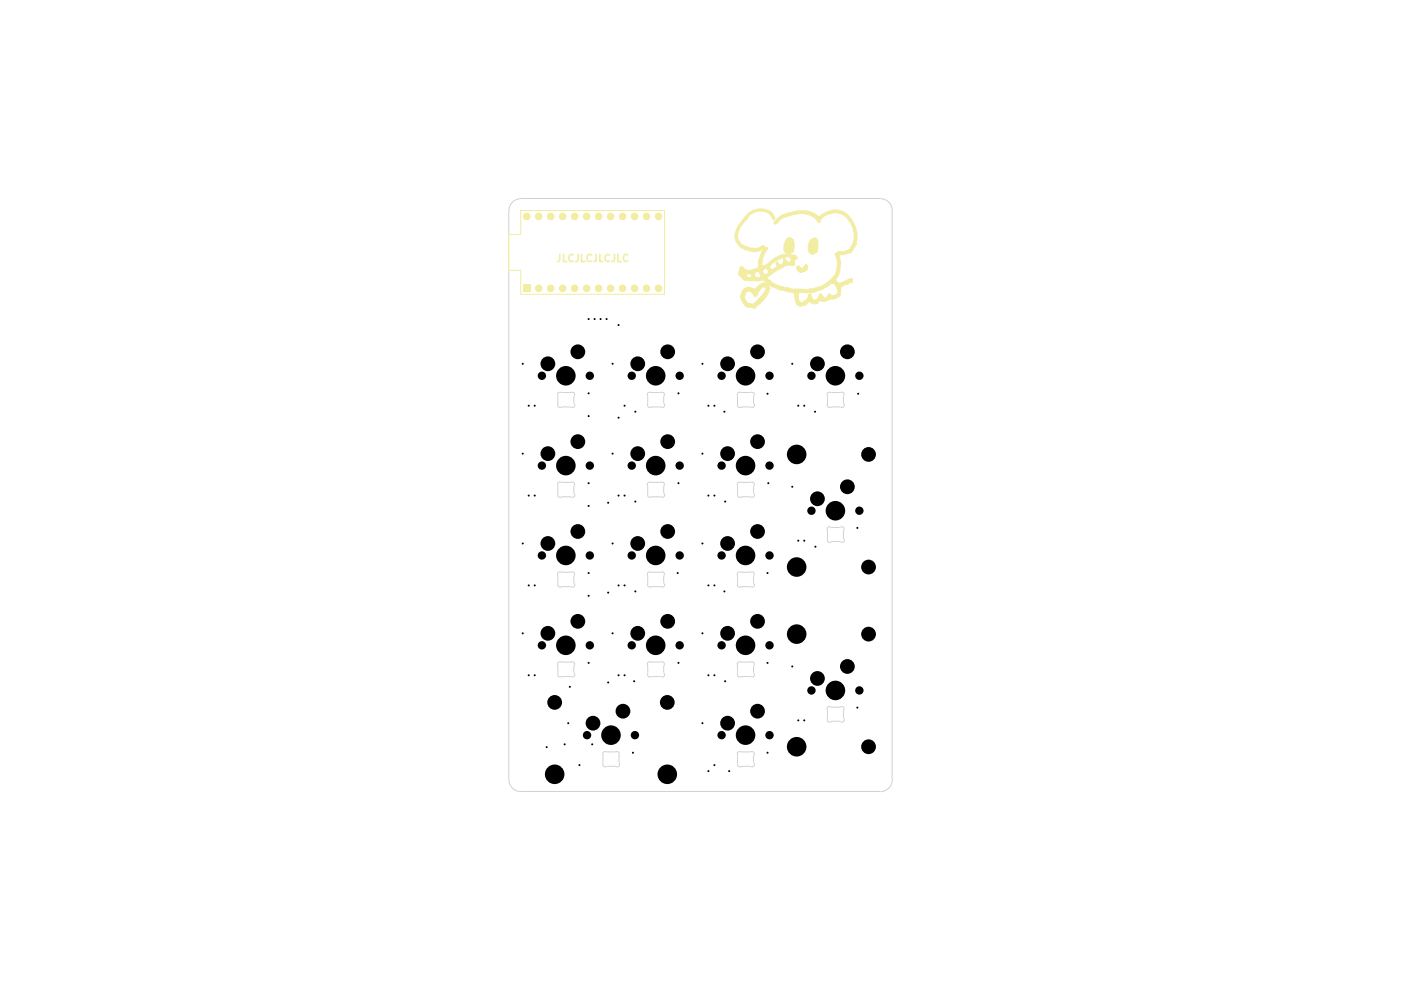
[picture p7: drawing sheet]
<svg xmlns="http://www.w3.org/2000/svg" width="297mm" height="210mm" viewBox="0 0 297 210" stroke-linecap="round" stroke-linejoin="round" font-family="sans-serif">
<g fill="none" stroke="#d0d2cd" stroke-width=".21">
<path d="M107.9 44.6v120.7M110.4 42.1h76.2M110.4 42.1a2.54 2.54 0 0 0-2.5 2.6M186.6 42.1a2.54 2.54 0 0 1 2.6 2.6M189.1 44.6v120.7M118.2 83.9v1.7M118.3 85.7a.5 .5 0 0 0 .1 .6 .5 .5 0 0 0 .6 0M119 83.2a.5 .5 0 0 0-.6 .1 .5 .5 0 0 0-.1 .6M119 83.2h2.1M119.2 86.3l1.9 .1M119.3 86.3l-.3 .1M121.1 83.2a.5 .5 0 0 1 .6 .1 .5 .5 0 0 1 .1 .6"/>
<path d="M121.7 84.1v1.3M121.7 85.5l.1 .2M121.8 83.9l-.1 .2M121.8 85.7a.5 .5 0 0 1-.1 .6 .5 .5 0 0 1-.6 0M137.3 85.7a.5 .5 0 0 0 .2 .6 .5 .5 0 0 0 .5 0M138 83.2a.56 .56 0 0 0-.7 .2 .56 .56 0 0 0 0 .7v1.5M138 83.2h2.1M138.3 86.3l-.2 .1M140.1 83.2a.5 .5 0 0 1 .6 .1 .5 .5 0 0 1 .1 .6M140.7 84.1v1.3M140.8 85.5v.2M140.8 83.9v.2"/>
<path d="M140.9 85.7a.61 .61 0 0 1-.3 .7 .61 .61 0 0 1-.7-.1h-1.6M156.3 83.9v1.7M156.4 85.7a.5 .5 0 0 0 .1 .6 .5 .5 0 0 0 .6 0M157.1 83.2a.5 .5 0 0 0-.6 .1 .5 .5 0 0 0-.1 .6M157.1 83.2h2.1M157.3 86.3l1.9 .1M157.4 86.3l-.3 .1M159.2 83.2a.5 .5 0 0 1 .6 .1 .5 .5 0 0 1 .1 .6M159.8 84.1v1.3M159.8 85.5l.1 .2M159.9 83.9l-.1 .2M159.9 85.7a.5 .5 0 0 1-.1 .6 .5 .5 0 0 1-.6 0"/>
<path d="M175.4 85.7a.5 .5 0 0 0 .2 .6 .5 .5 0 0 0 .5 0M176.1 83.2a.56 .56 0 0 0-.7 .2 .56 .56 0 0 0 0 .7v1.5M176.1 83.2h2.1M176.4 86.3l1.8 .1M176.4 86.3l-.2 .1M178.2 83.2a.5 .5 0 0 1 .6 .1 .5 .5 0 0 1 .1 .6M178.8 84.1v1.3M178.9 85.5v.2M178.9 83.9v.2M179 85.7a.5 .5 0 0 1-.1 .6 .5 .5 0 0 1-.6 0M118.2 102.9v1.8M118.3 104.7a.5 .5 0 0 0 .1 .6 .5 .5 0 0 0 .6 .1"/>
<path d="M119 102.3a.5 .5 0 0 0-.6 0 .5 .5 0 0 0-.1 .6M119 102.2l.2 .1M119.2 105.3l1.9 .1M119.2 102.3h1.6M119.3 105.4h-.3M121.1 102.2l-.3 .1M121.1 102.3a.56 .56 0 0 1 .7 .2 .56 .56 0 0 1-.1 .7M121.7 103.1v1.4M121.7 104.5l.1 .2M121.8 104.7a.5 .5 0 0 1-.1 .6 .5 .5 0 0 1-.6 .1M137.3 102.9v1.8M137.3 104.7a.5 .5 0 0 0 .2 .6 .5 .5 0 0 0 .5 .1"/>
<path d="M138 102.3a.5 .5 0 0 0-.6 0 .5 .5 0 0 0-.1 .6M138 102.2l.3 .1M138.3 105.3l1.8 .1M138.3 102.3h1.6M138.3 105.4h-.2M140.1 102.2l-.2 .1M140.1 102.3a.56 .56 0 0 1 .7 .2 .56 .56 0 0 1 0 .7M140.7 103.1v1.4M140.8 104.5v.2M140.9 104.7a.5 .5 0 0 1-.1 .6 .5 .5 0 0 1-.6 .1M156.3 102.9v1.8M156.4 104.7a.5 .5 0 0 0 .1 .6 .5 .5 0 0 0 .6 .1"/>
<path d="M157.1 102.3a.5 .5 0 0 0-.6 0 .5 .5 0 0 0-.1 .6M157.1 102.2l.2 .1M157.3 105.3l1.9 .1M157.3 102.3h1.6M157.4 105.4h-.3M159.2 102.2l-.3 .1M159.2 102.3a.56 .56 0 0 1 .7 .2 .56 .56 0 0 1-.1 .7M159.8 103.1v1.4M159.8 104.5l.1 .2M159.9 104.7a.5 .5 0 0 1-.1 .6 .5 .5 0 0 1-.6 .1M175.4 112.4v1.9M175.4 114.3a.5 .5 0 0 0 .2 .6 .5 .5 0 0 0 .5 0"/>
<path d="M176.1 111.8a.5 .5 0 0 0-.6 0 .5 .5 0 0 0-.1 .6M176.1 111.8h2.1M176.4 114.8l1.8 .1M176.4 114.9h-.2M178.2 111.8a.5 .5 0 0 1 .6 0 .5 .5 0 0 1 .1 .6M178.8 112.6v1.4M178.9 114.1v.2M178.9 112.4v.2M179 114.3a.5 .5 0 0 1-.1 .6 .5 .5 0 0 1-.6 0M118.2 122v1.7M118.3 123.8a.5 .5 0 0 0 .1 .6 .5 .5 0 0 0 .6 0M119 121.3a.5 .5 0 0 0-.6 .1 .5 .5 0 0 0-.1 .6"/>
<path d="M119 121.3h2.1M119.2 124.4h1.6M119.3 124.4l-.3 .1M120.8 124.4l.3 .1M121.1 121.3a.5 .5 0 0 1 .6 .1 .5 .5 0 0 1 .1 .6M121.7 122.2v1.3M121.7 123.6l.1 .2M121.8 122l-.1 .2M121.8 123.8a.5 .5 0 0 1-.1 .6 .5 .5 0 0 1-.6 0M137.3 123.8a.5 .5 0 0 0 .2 .6 .5 .5 0 0 0 .5 0M138 121.3a.57 .57 0 0 0-.7 .2 .57 .57 0 0 0 0 .7v1.5M138 121.3h2.1"/>
<path d="M138.3 124.4h1.6M138.3 124.4l-.2 .1M139.9 124.4l.2 .1M140.1 121.3a.5 .5 0 0 1 .6 .1 .5 .5 0 0 1 .1 .6M140.7 122.2v1.3M140.8 123.6v.2M140.8 122v.2M140.9 123.8a.5 .5 0 0 1-.1 .6 .5 .5 0 0 1-.6 0M156.3 122v1.7M156.4 123.8a.5 .5 0 0 0 .1 .6 .5 .5 0 0 0 .6 0M157.1 121.3a.5 .5 0 0 0-.6 .1 .5 .5 0 0 0-.1 .6M157.1 121.3h2.1"/>
<path d="M157.3 124.4h1.6M157.4 124.4l-.3 .1M158.9 124.4l.3 .1M159.2 121.3a.5 .5 0 0 1 .6 .1 .5 .5 0 0 1 .1 .6M159.8 122.2v1.3M159.8 123.6l.1 .2M159.9 122l-.1 .2M159.9 123.8a.5 .5 0 0 1-.1 .6 .5 .5 0 0 1-.6 0M118.2 141v1.8M118.3 142.8a.5 .5 0 0 0 .1 .6 .5 .5 0 0 0 .6 .1M119 140.4a.5 .5 0 0 0-.6 0 .5 .5 0 0 0-.1 .6M119 140.3h2.1"/>
<path d="M119.2 143.4l1.9 .1M119.3 143.5h-.3M121.1 140.4a.5 .5 0 0 1 .6 0 .5 .5 0 0 1 .1 .6M121.7 141.2v1.4M121.7 142.6l.1 .2M121.8 141l-.1 .3M121.8 142.8a.5 .5 0 0 1-.1 .6 .5 .5 0 0 1-.6 .1M128.5 159.4a.56 .56 0 0 0-.6 .2 .56 .56 0 0 0-.1 .7v1.5M128.5 159.4h2.1M130.6 159.4a.5 .5 0 0 1 .5 .1 .5 .5 0 0 1 .2 .6M137.3 142.8a.5 .5 0 0 0 .2 .6 .5 .5 0 0 0 .5 .1M138 140.4a.56 .56 0 0 0-.7 .1 .56 .56 0 0 0 0 .7v1.6"/>
<path d="M138 140.3h2.1M138.3 143.5h-.2M140.1 140.4a.5 .5 0 0 1 .6 0 .5 .5 0 0 1 .1 .6M140.7 141.2v1.4M140.8 142.6v.2M140.8 141v.3M140.9 142.8a.61 .61 0 0 1-.3 .7 .61 .61 0 0 1-.7-.1h-1.6M156.3 141v1.8M156.4 142.8a.5 .5 0 0 0 .1 .6 .5 .5 0 0 0 .6 .1M157.1 159.4a.5 .5 0 0 0-.6 .1 .5 .5 0 0 0-.1 .6M157.1 140.4a.5 .5 0 0 0-.6 0 .5 .5 0 0 0-.1 .6M157.1 159.4h2.1"/>
<path d="M157.1 140.3h2.1M157.3 143.4l1.9 .1M157.4 143.5h-.3M159.2 159.4a.56 .56 0 0 1 .7 .2 .56 .56 0 0 1-.1 .7M159.2 140.4a.5 .5 0 0 1 .6 0 .5 .5 0 0 1 .1 .6M159.8 141.2v1.4M159.8 142.6l.1 .2M159.9 141l-.1 .3M159.9 142.8a.5 .5 0 0 1-.1 .6 .5 .5 0 0 1-.6 .1M175.4 152.4a.57 .57 0 0 0 .3 .7 .57 .57 0 0 0 .7-.1M176.4 152.9l1.8 .1M178.8 150.7v1.4"/>
<path d="M178.9 152.2v.2M178.9 150.5v.2M178.9 150.5a.57 .57 0 0 0-.2-.7 .57 .57 0 0 0-.7 .1h-1.6a.61 .61 0 0 0-.9 0 .61 .61 0 0 0-.1 .8v1.7M179 152.4a.5 .5 0 0 1-.1 .6 .5 .5 0 0 1-.6 0M107.9 165.3a2.54 2.54 0 0 0 2.5 2.6M110.4 167.8h76.2M127.9 161.9a.5 .5 0 0 0 .1 .6 .5 .5 0 0 0 .6 0M128.8 162.5l1.8 .1M128.8 162.5l-.2 .1M131.2 160.3v1.3M131.3 161.7v.2M131.3 161.9a.5 .5 0 0 1-.1 .6 .5 .5 0 0 1-.6 0"/>
<path d="M131.3 160.1v.2M156.3 160.1v1.7M156.4 161.9a.5 .5 0 0 0 .1 .6 .5 .5 0 0 0 .6 0M157.3 162.5l1.9 .1M157.4 162.5l-.3 .1M159.8 160.3v1.3M159.8 161.7l.1 .2M159.9 161.9a.5 .5 0 0 1-.1 .6 .5 .5 0 0 1-.6 0M189.2 165.3a2.54 2.54 0 0 1-2.6 2.6"/>
</g>
<g fill="#000">
<path d="M110.7 76.9l.3 .2-.1 .2-.3-.2zM124.7 67.5l.3 .1-.1 .2-.3-.2zM126 67.5l.3 .1-.1 .2-.3-.2zM127.2 67.5l.4 .1-.2 .2-.3-.2zM128.5 67.5l.3 .1-.1 .2-.3-.2zM129.8 76.9l.3 .2-.1 .2-.3-.2zM131 68.7l.4 .2-.1 .2-.4-.2zM148.8 76.9l.3 .2-.1 .2-.3-.2zM167.9 76.9l.3 .2-.1 .2-.3-.2zM110.7 96l.3 .2-.1 .2-.3-.2zM112 85.8l.3 .2-.1 .2-.3-.2zM113.3 85.8l.3 .2-.1 .2-.3-.2z"/>
<path d="M124.7 88l.3 .2-.1 .2-.3-.2zM124.7 83.2l.3 .2-.1 .2-.3-.2zM129.8 96l.3 .2-.1 .2-.3-.2zM131 88.4l.4 .2-.1 .1-.4-.1zM132.3 85.8l.3 .2-.1 .2-.3-.2zM134.6 87.1l.3 .2-.1 .2-.3-.2zM143.7 83.2l.4 .2-.1 .2-.4-.2zM148.8 96l.3 .2-.1 .2-.3-.2zM150.1 85.8l.3 .2-.1 .2-.3-.2zM151.4 85.8l.3 .2-.1 .2-.3-.2zM153.5 87.1l.3 .2-.1 .2-.3-.2zM162.6 83.3l.3 .2-.1 .2-.3-.2z"/>
<path d="M169.1 85.8l.4 .2-.1 .2-.4-.2zM170.4 85.8l.3 .2-.1 .2-.3-.2zM172.7 87.1l.3 .2-.1 .2-.3-.2zM181.8 83.3l.4 .2-.1 .2-.4-.2zM110.7 115l.3 .2-.1 .2-.3-.2zM112 104.9l.3 .2-.1 .2-.3-.2zM113.3 104.9l.3 .2-.1 .2-.3-.2zM124.7 107.1l.3 .2-.1 .2-.3-.2zM124.7 102.3l.3 .1-.1 .2-.3-.2zM128.8 106.4l.4 .2-.2 .2-.3-.2zM129.8 115l.3 .2-.1 .2-.3-.2zM131 104.9l.4 .2-.1 .2-.4-.2z"/>
<path d="M132.3 104.9l.3 .2-.1 .2-.3-.2zM134.6 106.2l.3 .1-.1 .2-.3-.2zM143.7 102.3l.4 .1-.1 .2-.4-.2zM148.8 115l.3 .2-.1 .2-.3-.2zM150.1 104.9l.3 .2-.1 .2-.3-.2zM151.4 104.9l.3 .2-.1 .2-.3-.2zM153.7 106.2l.3 .1-.1 .2-.4-.2zM162.8 102.3l.3 .1-.1 .2-.3-.2zM167.9 103l.3 .2-.1 .2-.3-.2zM169.1 114.5l.4 .1-.1 .2-.4-.2zM170.4 114.5l.3 .1-.1 .2-.3-.2zM172.8 115.7l.3 .2-.1 .2-.3-.2z"/>
<path d="M181.7 111.7l.3 .2-.1 .2-.3-.2zM110.7 134.1l.3 .2-.1 .2-.3-.2zM112 123.9l.3 .2-.1 .2-.3-.2zM113.3 123.9l.3 .2-.1 .2-.3-.2zM124.7 126.1l.3 .2-.1 .2-.3-.2zM124.7 121.3l.3 .2-.1 .2-.3-.2zM128.8 125.5l.4 .1-.2 .2-.3-.2zM129.8 134.1l.3 .2-.1 .2-.3-.2zM131 123.9l.4 .2-.1 .2-.4-.2zM132.3 123.9l.3 .2-.1 .2-.3-.2zM134.6 125.2l.3 .2-.1 .2-.3-.2zM143.6 121.3l.3 .2-.1 .2-.3-.2z"/>
<path d="M148.8 134.1l.3 .2-.1 .2-.3-.2zM150.1 123.9l.3 .2-.1 .2-.3-.2zM151.4 123.9l.3 .2-.1 .2-.3-.2zM153.5 125.2l.3 .2-.1 .2-.3-.2zM162.6 121.3l.3 .2-.1 .2-.3-.2zM112 143l.3 .2-.1 .2-.3-.2zM113.3 143l.3 .2-.1 .2-.3-.2zM115.8 158.2l.3 .2-.1 .2-.3-.2zM119.6 157.6l.3 .2-.1 .2-.3-.2zM120.4 153.1l.3 .2-.1 .2-.3-.2zM120.7 145.4l.3 .2-.1 .2-.3-.2zM124.7 140.4l.3 .1-.1 .2-.3-.2z"/>
<path d="M125.5 157.6l.3 .2-.1 .2-.4-.2zM128.8 144.5l.4 .2-.2 .2-.3-.2zM131 143l.4 .2-.1 .2-.4-.2zM132.3 143l.3 .2-.1 .2-.3-.2zM134.1 159.4l.3 .2-.1 .2-.3-.2zM134.3 144.3l.4 .1-.1 .2-.4-.2zM143.7 140.4l.4 .1-.1 .2-.4-.2zM148.8 153.1l.3 .2-.1 .2-.3-.2zM150.1 143l.3 .2-.1 .2-.3-.2zM151.4 143l.3 .2-.1 .2-.3-.2zM153.7 144.3l.3 .1-.1 .2-.4-.2zM162.6 159.4l.3 .2-.1 .2-.3-.2z"/>
<path d="M162.6 140.4l.3 .1-.1 .2-.3-.2zM167.9 141.1l.3 .2-.1 .2-.3-.2zM169.1 152.6l.4 .1-.1 .2-.4-.2zM170.4 152.6l.3 .1-.1 .2-.3-.2zM181.7 149.8l.3 .2-.1 .2-.3-.2zM122.7 162l.4 .2-.1 .2-.4-.2zM150.1 163.3l.3 .2-.1 .2-.3-.2zM151.4 162l.3 .2-.1 .2-.3-.2zM154.5 163.3l.3 .2-.1 .2-.3-.2z"/>
<circle cx="111.7" cy="45.9" r=".55"/>
<circle cx="114.2" cy="45.9" r=".55"/>
<circle cx="116.8" cy="45.9" r=".55"/>
<circle cx="119.3" cy="45.9" r=".55"/>
<circle cx="121.8" cy="45.9" r=".55"/>
<circle cx="124.4" cy="45.9" r=".55"/>
<circle cx="126.9" cy="45.9" r=".55"/>
<circle cx="129.5" cy="45.9" r=".55"/>
<circle cx="132" cy="45.9" r=".55"/>
<circle cx="134.5" cy="45.9" r=".55"/>
<circle cx="137.1" cy="45.9" r=".55"/>
<circle cx="139.6" cy="45.9" r=".55"/>
<circle cx="111.7" cy="61.1" r=".55"/>
<circle cx="114.2" cy="61.1" r=".55"/>
<circle cx="114.9" cy="79.7" r=".89"/>
<circle cx="116.2" cy="77.1" r="1.57"/>
<circle cx="116.8" cy="61.1" r=".55"/>
<circle cx="119.3" cy="61.1" r=".55"/>
<circle cx="120" cy="79.7" r="2.07"/>
<circle cx="121.8" cy="61.1" r=".55"/>
<circle cx="122.5" cy="74.6" r="1.57"/>
<circle cx="124.4" cy="61.1" r=".55"/>
<circle cx="125.1" cy="79.7" r=".89"/>
<circle cx="126.9" cy="61.1" r=".55"/>
<circle cx="129.5" cy="61.1" r=".55"/>
<circle cx="132" cy="61.1" r=".55"/>
<circle cx="133.9" cy="79.7" r=".89"/>
<circle cx="134.5" cy="61.1" r=".55"/>
<circle cx="135.2" cy="77.1" r="1.57"/>
<circle cx="137.1" cy="61.1" r=".55"/>
<circle cx="139" cy="79.7" r="2.07"/>
<circle cx="139.6" cy="61.1" r=".55"/>
<circle cx="141.6" cy="74.6" r="1.57"/>
<circle cx="144.1" cy="79.7" r=".89"/>
<circle cx="153" cy="79.7" r=".89"/>
<circle cx="154.3" cy="77.1" r="1.57"/>
<circle cx="158.1" cy="79.7" r="2.07"/>
<circle cx="160.6" cy="74.6" r="1.57"/>
<circle cx="163.2" cy="79.7" r=".89"/>
<circle cx="172" cy="79.7" r=".89"/>
<circle cx="173.3" cy="77.1" r="1.57"/>
<circle cx="177.1" cy="79.7" r="2.07"/>
<circle cx="179.7" cy="74.6" r="1.57"/>
<circle cx="182.2" cy="79.7" r=".89"/>
<circle cx="114.9" cy="98.7" r=".89"/>
<circle cx="116.2" cy="96.2" r="1.57"/>
<circle cx="120" cy="98.7" r="2.07"/>
<circle cx="122.5" cy="93.6" r="1.57"/>
<circle cx="125.1" cy="98.7" r=".89"/>
<circle cx="133.9" cy="98.7" r=".89"/>
<circle cx="135.2" cy="96.2" r="1.57"/>
<circle cx="139" cy="98.7" r="2.07"/>
<circle cx="141.6" cy="93.6" r="1.57"/>
<circle cx="144.1" cy="98.7" r=".89"/>
<circle cx="153" cy="98.7" r=".89"/>
<circle cx="154.3" cy="96.2" r="1.57"/>
<circle cx="158.1" cy="98.7" r="2.07"/>
<circle cx="160.6" cy="93.6" r="1.57"/>
<circle cx="163.2" cy="98.7" r=".89"/>
<circle cx="168.9" cy="96.4" r="2.07"/>
<circle cx="184.1" cy="96.4" r="1.57"/>
<circle cx="114.9" cy="117.8" r=".89"/>
<circle cx="116.2" cy="115.2" r="1.57"/>
<circle cx="120" cy="117.8" r="2.07"/>
<circle cx="122.5" cy="112.7" r="1.57"/>
<circle cx="125.1" cy="117.8" r=".89"/>
<circle cx="133.9" cy="117.8" r=".89"/>
<circle cx="135.2" cy="115.2" r="1.57"/>
<circle cx="139" cy="117.8" r="2.07"/>
<circle cx="141.6" cy="112.7" r="1.57"/>
<circle cx="144.1" cy="117.8" r=".89"/>
<circle cx="153" cy="117.8" r=".89"/>
<circle cx="154.3" cy="115.2" r="1.57"/>
<circle cx="158.1" cy="117.8" r="2.07"/>
<circle cx="160.6" cy="112.7" r="1.57"/>
<circle cx="163.2" cy="117.8" r=".89"/>
<circle cx="172" cy="108.3" r=".89"/>
<circle cx="173.3" cy="105.7" r="1.57"/>
<circle cx="177.1" cy="108.3" r="2.07"/>
<circle cx="179.7" cy="103.2" r="1.57"/>
<circle cx="182.2" cy="108.3" r=".89"/>
<circle cx="114.9" cy="136.8" r=".89"/>
<circle cx="116.2" cy="134.3" r="1.57"/>
<circle cx="120" cy="136.8" r="2.07"/>
<circle cx="122.5" cy="131.7" r="1.57"/>
<circle cx="125.1" cy="136.8" r=".89"/>
<circle cx="133.9" cy="136.8" r=".89"/>
<circle cx="135.2" cy="134.3" r="1.57"/>
<circle cx="139" cy="136.8" r="2.07"/>
<circle cx="141.6" cy="131.7" r="1.57"/>
<circle cx="144.1" cy="136.8" r=".89"/>
<circle cx="153" cy="136.8" r=".89"/>
<circle cx="154.3" cy="134.3" r="1.57"/>
<circle cx="158.1" cy="136.8" r="2.07"/>
<circle cx="160.6" cy="131.7" r="1.57"/>
<circle cx="163.2" cy="136.8" r=".89"/>
<circle cx="168.9" cy="134.5" r="2.07"/>
<circle cx="168.9" cy="120.2" r="2.07"/>
<circle cx="184.1" cy="120.2" r="1.57"/>
<circle cx="184.1" cy="134.5" r="1.57"/>
<circle cx="117.6" cy="148.9" r="1.57"/>
<circle cx="124.5" cy="155.9" r=".89"/>
<circle cx="125.7" cy="153.3" r="1.57"/>
<circle cx="129.5" cy="155.9" r="2.07"/>
<circle cx="132.1" cy="150.8" r="1.57"/>
<circle cx="134.6" cy="155.9" r=".89"/>
<circle cx="141.5" cy="148.9" r="1.57"/>
<circle cx="153" cy="155.9" r=".89"/>
<circle cx="154.3" cy="153.3" r="1.57"/>
<circle cx="158.1" cy="155.9" r="2.07"/>
<circle cx="160.6" cy="150.8" r="1.57"/>
<circle cx="163.2" cy="155.9" r=".89"/>
<circle cx="168.9" cy="158.3" r="2.07"/>
<circle cx="172" cy="146.4" r=".89"/>
<circle cx="173.3" cy="143.8" r="1.57"/>
<circle cx="177.1" cy="146.4" r="2.07"/>
<circle cx="179.7" cy="141.3" r="1.57"/>
<circle cx="182.2" cy="146.4" r=".89"/>
<circle cx="184.1" cy="158.3" r="1.57"/>
<circle cx="117.6" cy="164.2" r="2.07"/>
<circle cx="141.5" cy="164.2" r="2.07"/>
</g>
<g fill="none" stroke="#f2eda1" stroke-width=".21">
<path d="M156.6 58.2h.1M156.6 58.1h.1M156.6 58h.1M156.6 57.8h.1M156.6 57.8h.7M156.7 58.3h.1M156.7 58.3l.1 .1M156.8 58.4h.1M156.8 57h.1M156.8 58.4h1.4M156.9 56.8h.1M156.9 56.8l-.3 .8 .1 .7"/>
<path d="M156.9 58.4l.9 1 3.2 .1 .8-.1 .3 .1M157 56.7h.1M157 56.7l-.1 .1M157 56.7h.5M157.1 56.6h.1M157.2 56.6h.1M157.3 57.8h.1M157.3 57.7h.1M157.3 56.6h.1M157.3 57.7l.1 .2M157.4 57.9h.1M157.4 57.6h.1"/>
<path d="M157.4 57.7h.1M157.4 56.6h.1M157.4 57.9l.2 .1M157.4 57.6v.1M157.4 57.7h-.1M157.5 57.5h.1M157.5 56.7h.1M157.5 57.5l-.1 .1M157.5 57.5l.1 .1M157.5 56.7l.1 .1M157.6 58h.1M157.6 57.7h.1"/>
<path d="M157.6 57.6h.1M157.6 56.8h.1M157.6 56.8l.9 .6M157.6 57.6v.4M157.6 56.9h.1M158.2 58.4h.1M158.2 58.5h.1M158.2 58.3h.1M158.2 58.5l.1 .3M158.2 58.3v.2M158.2 52.3h.1M158.2 58.7h.1"/>
<path d="M158.2 58.2h.1M158.2 57.2h.1M158.2 58.2v.1M158.3 58.8h.1M158.3 58.1h.1M158.3 58.8l.2 .1M158.3 58.1l-.1 .1M158.4 58.8h.1M158.5 58.9h.1M158.5 58h.1M158.5 57.4h.1M158.5 58.9h.2"/>
<path d="M158.5 57.4h.2M158.6 57.4h.1M158.7 58.9h.1M158.7 57.4h.1M158.7 58.9v.1M158.7 59h.1M158.8 59h.1M158.8 58.9h.1M158.8 58h.1M158.8 58.9l.3 .1M158.8 58.9v.1M158.9 57.9h.1"/>
<path d="M158.9 57.9l-.2 .2h-.4M159 57.9h.1M159 57.9l.1 .1M159.1 59h.1M159.1 58h.1M159.1 58l.1 .2h.7M159.2 58.9h.1M159.2 58.9l-.1 .1M159.3 59.5h.1M159.3 58.8h.1M159.3 58.3h.1M159.3 58.2h.1"/>
<path d="M159.3 58.8l-.1 .1M159.3 58.2v.1M159.3 58.3v.5M159.3 58.6h.1M159.4 52.7h.1M159.6 52.7h.1M159.8 52.7h.1M159.9 58.3h.1M159.9 58h.1M159.9 58.1h.1M159.9 58v.5M159.9 58.5h.1"/>
<path d="M159.9 58.5l.3 .3M160 57.7h.1M160 57.7l-.1 .3M160.1 57.7h.1M160.2 52.7h.1M160.2 59.5h.1M160.2 58.8h.1M160.2 57.7h.1M160.3 58.8h.1M160.3 57.6h.1M160.3 53.3h.1M160.3 58.8l.3 .1"/>
<path d="M160.3 57.6l-.2 .1M160.4 57.6h.1M160.5 59.5h.1M160.5 57.5h.1M160.5 57.5l-.1 .1M160.5 57.5h.3M160.6 58.9h.1M160.6 57.5h.1M160.7 58.8h.1M160.7 57.5h.1M160.7 58.8l-.1 .1M160.8 57.5h.1"/>
<path d="M160.8 56.7h.1M160.8 56.6h.1M160.8 55.4h.1M160.8 57.5l.8 .1M160.9 57.6h.1M160.9 56.5h.1M160.9 56.3h.1M160.9 55.2h.1M160.9 55.1h.1M160.9 55.2v1.3M160.9 56.5l-.1 .2M160.9 55.1v.1"/>
<path d="M161 58.8h.1M161 57.7h.1M161 57.7v.2M161 57.6v.1M161 57.9h.1M161 57.9l.3 .5M161.1 58.8h.1M161.2 58.8h.1M161.2 58.8h-.5M161.3 58.7h.1M161.3 58.6h.1M161.3 58.5h.1"/>
<path d="M161.3 58.4h.1M161.3 58.7l-.1 .1M161.3 58.4v.3M161.5 56.3h.1M161.5 56.4h.1M161.5 56.5h.1M161.6 56.5h.1M161.6 59.4h.1M161.6 57.6h.1M161.6 57.7h.1M161.6 57.4h.1M161.6 52.9h.1"/>
<path d="M161.7 57.8h.1M161.7 57.2h.1M161.7 52.9h.1M161.7 57.2v.6M161.7 57.8l.1 .2M161.8 56.4h.1M161.8 58h.1M161.8 57.1h.1M161.8 52.9h.1M161.8 58l.2 .3M161.8 52.9l-.9 2.2M161.8 57.1l-.1 .1"/>
<path d="M161.9 52.2h.1M161.9 59.4h.1M161.9 58.2h.1M161.9 57.1h.1M161.9 57.1h-.1M162 52.2h.1M162 58.3h.1M162 57h.1M162 58.3h.2M162 52.2l.1 .2M162 57l-.1 .1M162.1 56.3h.1"/>
<path d="M162.1 59.5h.1M162.1 58.3h.1M162.1 56.3l-.3 .1M162.1 59.5l.1 .1M162.1 52.4h.1M162.1 52.4l.1 .1M162.2 52.5h.1M162.2 53.3h.1M162.2 53.4h.1M162.2 59.6h.1M162.2 58.3h.1M162.2 52.5l.4 .1"/>
<path d="M162.2 53.4l-.7 2.1v1l.3-.1M162.2 59.6l.1 .1M162.3 52.5h.1M162.3 53.3h.1M162.3 59.7h.1M162.3 59.7l.9 .7M162.3 53.3l-.1 .1M162.4 56.8h.1M162.4 56.8l-.4 .2M162.5 52.6h.1M162.5 58.8h.1M162.5 58.9h.1"/>
<path d="M162.5 59.8h.1M162.5 56.8h.1M162.5 56.8l.1 .1M162.5 58.8v.1M162.6 52.8h.1M162.6 52.9h.1M162.6 58.9h.1M162.6 59h.1M162.6 56.9h.1M162.6 56.9v.1M162.6 59l.6 .4M162.6 52.8v.1"/>
<path d="M162.6 58.9v.1M162.6 52.9l-.3 .4M162.6 52.6h.1M162.6 52.7h.1M162.6 57h.1M162.6 57l.3 .5M162.6 52.6v.2M162.9 57.5h.1M162.9 57.5h.2M163 57.5h.1M163.1 57.7h.1M163.1 57.5h.1"/>
<path d="M163.1 56.7h.1M163.1 56.7h-2.4l-.1 .2-1.9 .5M163.1 57.7l-.2 .2-.7 .4M163.1 57.5l.1 .1M163.2 59.4h.1M163.2 57.6h.1M163.2 57h.1M163.2 56.4h.1M163.2 56.4l-.1 .4 .1 .3M163.2 59.4v.1M163.2 57.6l-.1 .1M163.2 59.5h.1"/>
<path d="M163.2 59.6h.1M163.2 57.1h.1M163.2 56.3h.1M163.2 59.5v.1M163.2 59.6l.4 .2a5.8 5.8 0 0 0 2.9 1.2h.6M163.3 45.6h.1M163.3 57.1h.1M163.3 56.2h.1M163.3 57.1h.2M163.4 45.6h.1M163.5 45.8h.1M163.5 57.1h.1"/>
<path d="M163.5 57.2h.1M163.5 45.8l.3 .6M163.5 45.8l-.6-.7-.6-.2a3.5 3.5 0 0 0-2.4 .1 3.4 3.4 0 0 0-1.7 1.7 5.6 5.6 0 0 0-1.8 2.9v.9l.2 .6 .8 .9 .3 .2 1.6 .5h1.3l1.1-.6 .3 .1M163.5 57.1v.1M163.5 57.2h.2M163.6 57.2h.1M163.7 57.2h.1M163.7 57.1h.1M163.7 57.1v.1M163.8 45.4h.1M163.8 46.4h.1M163.8 57.1h.1"/>
<path d="M163.8 45.4a2.5 2.5 0 0 0-1.6-1 4.9 4.9 0 0 0-2.9 .4 9.8 9.8 0 0 0-3.2 4 2.96 2.96 0 0 0 .4 3.1l.7 .7 1 .4a4.5 4.5 0 0 0 2.3 .3l1.3-.4M163.8 45.4l.2 .2M163.8 46.4l.1 .1M163.9 46.5h.1M163.9 57.8h.1M163.9 46.5l.1 .1M164 45.6h.1M164 46.6h.1M164 45.6l.2 .4-.1 .5M164.1 46.5h.1M164.1 46.6h.1M164.1 47.3h.1"/>
<path d="M164.1 47.2h.1M164.1 46.5v.1M164.1 47.2v.1M164.1 47.3l.1 .1M164.2 46.1h.1M164.2 46.3h.1M164.2 46.4h.1M164.2 47.4h.1M164.2 47.2h.1M164.2 47.2h-.1M164.3 47.4h.1M164.4 47.4h.1"/>
<path d="M164.5 55.9h.1M164.5 55.8h.1M164.5 55.8l.1 .2M164.6 47.3h.1M164.6 56h.1M164.6 55.7h.1M164.6 56l.1 .2M164.7 56.6h.1M164.7 56.2h.1M164.7 55.6h.1M164.7 56.2l.1 .4-1 .5M164.7 55.6l-.2 .2"/>
<path d="M164.8 47.2h.1M164.8 56.6h.1M164.8 56.5h.1M164.8 56.4h.1M164.8 55.6h.1M164.8 47.2l-.6 .2M164.8 55.6l.5 .6M164.9 47.1h.1M164.9 47.1l-.1 .1M165.1 56h.1M165.2 57.1h.1M165.2 56.1h.1"/>
<path d="M165.2 57.1l-1.4 .7-.8 .8-.5 .2M165.3 56.2h.1M165.4 56.2h.1M165.5 56.2h.1M165.8 56.1h.1M165.9 56h.1M165.9 56l-.2 .2h-.4M166 55.9h.1M166 55.8h.1M166 55.9l-.1 .1M166 55.8v.1M166.1 55.7h.1"/>
<path d="M166.1 55.5h.1M166.1 55.4h.1M166.1 55.3h.1M166.1 55.1h.1M166.1 54.9h.1M166.1 55.7l-.1 .1M166.1 54.9v.8M166.2 54.8h.1M166.2 54.8l-.1 .1M166.3 54.8h.1M166.3 54.8l.7 .7M166.6 54.5h.1"/>
<path d="M166.6 54.5l-1.7 .5-1.7 1.4M166.8 56.2h.1M167 56.2h.1M167 55.5h.1M167 55.5l.1 .1 .5-.1M167.1 56.2h.1M167.2 54.4h.1M167.3 55.6h.1M167.4 54.4h.1M167.4 54.4l-.8 .1M167.4 54.4l.1 .1M167.5 54.5h.1"/>
<path d="M167.6 55.5h.1M167.6 54.5h.1M167.6 54.5l.1 .3v.5M167.6 54h.1M167.6 55.4h.1M167.6 54.7h.1M167.6 55.4v.1M167.7 55.3h.1M167.7 55.1h.1M167.7 54.9h.1M167.7 55.3l-.1 .1M168 56.3h.1"/>
<path d="M168.1 54.1h.1M168.1 56.3h.1M168.1 56.3l-1.4-.1-1.5 .9M168.2 54.2h.1M168.2 56.2h.1M168.2 54.2l-.9-.3-1.6 .1-1.7 .9-1.3 1.1-.6 .4v-.1M168.2 56.2l-.1 .1M168.3 54.2h.1M168.3 55h.1M168.3 55.1h.1M168.3 55.2h.1M168.3 55.5h.1"/>
<path d="M168.3 55.6h.1M168.3 56.1h.1M168.3 54.2l.4 .2M168.3 56.1l-.1 .1M168.4 54.9h.1M168.4 56h.1M168.4 56l-.1 .1M168.5 54.3h.1M168.5 54.9h.1M168.6 54.3h.1M168.6 54.9h.1M168.7 54.9h.1"/>
<path d="M168.7 54.4h.1M168.8 54.4h.1M168.8 54.5h.1M168.8 54.9h.1M168.8 54.9h-.5l.1 1.1M168.8 54.4v.1M168.8 54.5l.1 .3M168.9 54.6h.1M168.9 54.7h.1M168.9 54.8h.1M168.9 54.8l-.1 .1M170.9 44.7h.1"/>
<path d="M172.6 45.3h.1M172.6 45.3l-.6-.3-1.1-.3h-1.7l-1.9 .4a4.5 4.5 0 0 0-3.1 2.1M172.6 45.3l.1 .1M172.7 46.1h.1M172.7 45.4h.1M172.7 46.1a4 4 0 0 0-2.4-.8 8.5 8.5 0 0 0-3.8 .8l-1.3 .6-.3 .4M172.7 45.4l.3 .2M172.7 46.1l.1 .1M172.8 46.2h.1M172.8 46.2l.8 1M173 45.6h.1M173 45.6l.3 .3"/>
<path d="M173.1 45.6h.1M173.1 45.7h.1M173.3 45.9h.1M173.3 45.9l.2 .1M173.4 47h.1M173.4 46h.1M173.5 47.1h.1M173.5 46h.1M173.6 47.2h.1M173.6 46.1h.1M173.7 47.2h.1M173.7 47.1h.1"/>
<path d="M173.7 47.1l.5-.8a4.5 4.5 0 0 1 4.4-.8 5.9 5.9 0 0 1 2.5 4 5.2 5.2 0 0 1-.7 2.9l-.2 .3M173.7 47.1v.1M177 53.9h.1M177 53.8h.1M177 59.4h.1M177 53.8l.1 .3a5.3 5.3 0 0 1 .3 3.3l-.1 .2a5.9 5.9 0 0 1-2.7 2.9l-1.8 .6-1.4 .3-3.5-.1-.8-.3M177.1 53.8h.1M177.1 59.2h.1M177.1 59.3h.1M177.1 59.5h.1M177.1 59.3v.2M177.1 59.5l.2 .2"/>
<path d="M177.1 59.2v.1M177.3 59.7h.1M177.3 59.7l.1 .1M177.4 59.8h.1M177.4 59.8l.1 .1M177.5 53.5h.1M177.5 59.9h.1M177.5 53.5l-.4 .3M177.5 59.9v.1M177.6 53.4h.1M177.6 53.4l-.1 .1M177.6 53.4h.3"/>
<path d="M177.7 53.4h.1M177.8 53.4h.1M177.8 53.9h.1M177.8 54h.1M177.8 54.1h.1M177.8 53.9l.3 .7a4.1 4.1 0 0 1 0 2.5l-.2 1-.8 1.1M177.9 53.4h.1M177.9 53.9h.1M178 53.9h.1M178.5 54h.1M178.6 54h.1M179.3 53.3h.1"/>
<path d="M179.5 53.2h.1M179.5 53.2l-.3 .1-1.3 .1M179.5 53.2h.2M179.7 53.2h.1M179.8 53.1h.1M179.8 45.7h.1M179.8 45.7l-.3-.4-.7-.4-.6-.3-1.3-.2-1.6 .6-1.1 .6-.5 .5-.2-.1M179.8 53.1l-.1 .1M179.8 45.7l.8 .9 .7 1.3 .4 1.4v1.6l-.3 1.1M179.9 53h.1M179.9 45.8h.1M179.9 53l-.1 .1"/>
<path d="M180.1 52.9h.1M180.1 52.9l-.2 .1M180.2 52.8h.1M180.2 52.7h.1M180.2 53.5h.1M180.2 53.6h.1M180.2 52.8l-.1 .1M180.2 53.6l-1.5 .4-.9-.1M180.2 52.7v.1M180.2 53.5v.1M180.3 53.5h.1M180.3 59.9h.1"/>
<path d="M180.3 59.9l-.5 .2M180.3 59.1h.1M180.4 59.1h.1M180.4 59.9h.1M180.5 53.3h.1M180.5 59.1h.1M180.6 59.1h.1M180.6 59.8h.1M180.6 59.1h-.4l-2.2 1-.3-.1M180.6 59.8l-.3 .1M180.6 59.1l.1 .1M180.7 59.2h.1"/>
<path d="M180.7 59.7h.1M180.7 59.2l.1 .4M180.7 59.7l-.1 .1M180.8 59.4h.1M180.8 59.5h.1M180.8 59.6h.1M180.8 59.6l-.1 .1M181.4 52h.1M181.4 52l-.4 .7-.7 .8M181.4 51.7h.1M181.4 51.8h.1M163.2 60.4h.1"/>
<path d="M163.2 60.4l.4 .3M163.2 60.5h.1M163.3 60.5h.1M163.6 60.7h.1M163.6 60.7l.3 .2M163.9 60.9h.1M163.9 60.9l1.5 .6 3 .6 .3 2.1 .5 .6 .6 .1M165.9 60.8h.1M167.1 61h.1M168.5 62.2h.7M169 64.6h.1M169.2 62.3h.1"/>
<path d="M169.2 62.1h.1M169.2 62.1v.2M169.2 62.3l.2 1.7M169.3 62.1h.1M169.4 64h.1M169.4 62h.1M169.4 64l.2 .2M169.4 62l-.1 .1M169.5 64.9h.1M169.5 64.1h.1M169.6 64.2h.1M169.6 64.2l.2 .1"/>
<path d="M169.7 64.3h.1M169.8 64.9h.1M169.8 64.3h.1M170.6 64.7h.1M170.6 64.7l-.8 .2M170.7 64.6h.1M170.7 64.6l-.1 .1M170.8 64.6h.1M170.9 64.5h.1M170.9 64.5l-.2 .1M171.3 63.1h.1M171.3 63.1l-.4 .5-1.1 .7"/>
<path d="M171.4 62.6h.1M171.5 63.9h.1M171.5 62.4h.1M171.5 63.9l.2 .1M171.5 63.9l-.6 .6M171.5 62.4l-.2 .7M171.5 62.4h.3M171.6 61.3h.1M171.6 63.9h.1M171.6 62.4h.1M171.7 64h.1M171.7 62.4h.1"/>
<path d="M171.8 62.4h.1M171.8 62.4l.1 .1M171.9 62.5h.1M171.9 62.5l.5 1.1M172.4 63.6h.1M172.4 63.6l.1 .1M172.5 63.7h.1M172.6 63.7h.1M172.6 63.7l.1 .1M172.7 63.8h.1M172.8 63.7h.1M172.8 63.7l-.1 .1"/>
<path d="M172.9 63.7h.1M173 63.7h.1M173.1 64.3h.1M173.1 63.6h.1M173.1 63.6l-.3 .1M173.2 63.5h.1M173.2 63.5l-.1 .1M173.3 63.4h.1M173.4 63.3h.1M173.4 63.3l-.2 .2M173.5 63.2h.1M173.7 62.6h.1"/>
<path d="M173.7 62.6l-.3 .7M173.7 62.5h.1M173.7 62.5v.1M173.8 63.8h.1M173.8 62.4h.1M173.8 62.4l-.1 .1M173.8 62.4h.2M173.9 63.7h.1M173.9 62.4h.1M173.9 63.7l-.8 .7h-.6l-.8-.4M174 63.7h.1M174 62.4h.1"/>
<path d="M174 63.7l.1-.1 .1 .2M174 62.4l.1 .1M174.1 62.5h.1M174.1 62.5l.1 .2M174.2 63.8h.1M174.2 62.7h.1M174.3 63.8h.1M174.3 62.7h.1M174.3 62.7l.2 .3M174.5 63.9h.1M174.5 63h.1M174.5 63l.2 .2h.2"/>
<path d="M174.6 63.9h.1M174.6 63.1h.1M174.7 63.9h.1M174.8 63.9h.1M174.9 63.2h.1M175.1 63.2h.1M175.1 63.2h-.2M175.2 63.1h.1M175.3 63h.1M175.3 60.8h.1M175.4 63.7h.1M175.5 63.6h.1"/>
<path d="M175.5 63.6l-.7 .3h-.4l-.2-.1M175.6 63.5h.1M175.6 62.5h.1M175.6 62.5l-.5 .7M175.6 63.5l-.1 .1M175.6 62.5l.4-.1 .3 .3M175.7 63.4h.1M175.7 63.4h.2M175.7 63.4l-.1 .1M175.8 63.4h.1M175.8 62.4h.1M175.9 63.4h.1"/>
<path d="M175.9 62.4h.1M176.2 60.1h.1M176.3 62.7h.1M176.4 60h.1M176.5 60h.1M176.6 60h.1M176.8 60.1h.1M176.9 62.7h.1M177 60.4h.1M177 60.4l-.3-.4h-.4l-1.8 1.3-1.9 .7h-3.2M177 60.4l.2 .2a1.92 1.92 0 0 1 .3 1.5l-.3 .5-.9 .1M177.5 62.3h.1"/>
<path d="M177.5 60h.1M177.5 63.1h.1M177.5 60h.2M177.6 60h.1M177.6 62h.1M177.7 60h.1M177.8 60.1h.1M177.9 60.1h.1M178.1 60.9h.1M178.1 61h.1M178.1 61.1h.1M178.1 60.9v.2"/>
<path d="M178.1 61.1v.1M178.1 60.8h.1M178.1 61.2h.1M178.1 61.2l.1 1.2a1.98 1.98 0 0 1-2.3 .9v.1M178.1 60.8v.1M178.2 60.7h.1M178.2 60.7l-.1 .1M178.3 60.7h.1M178.4 60.7h.1M178.6 60.6h.1M178.6 60.6l-.4 .1M179.5 60.2h.1"/>
<path d="M179.5 60.2l-.9 .4M179.5 60.2h.2M179.6 60.2h.1M179.7 60.2h.1M179.8 60.1h.1M179.8 60.1l-.1 .1"/>
</g>
<path d="M158.3 45.6a4.4 4.4 0 0 1 4.7-1l.9 .9 .3 .5-.1 .6-.3-.1-.3-.8-.6-.6-.7-.2a3.2 3.2 0 0 0-2.8 .4 11.8 11.8 0 0 0-2.9 3.7l-.1 1.5 .5 1 .5 .5 1.9 .7h1.3l1.1-.6 .5 .4 .4 .1v.2l-.4 .5-.6 1.6-.1 1.6 .6-.1 1.9-1.5 1.9-1 2.3 .2 .7 .4-.2 .4h-.4v1.3h-1.6l-2.9 1.6-.8 .8a.32 .32 0 0 0-.4 .1 .32 .32 0 0 0 0 .3l1.7 1.3 3.2 .9 3.2 .2 1.3-.2a6.6 6.6 0 0 0 5.3-3.5l.1-.3a5.4 5.4 0 0 0 0-2.7l-.4-.7 .3-.4 .8-.3h1.3a1.38 1.38 0 0 0 1.1-1.1 4.4 4.4 0 0 0 .1-4.4l-.1-.3-1-1.4a3.3 3.3 0 0 0-3.6-.7l-1.5 .7-.7 1.1-.4-.3a3.4 3.4 0 0 0-3-1.6 8.5 8.5 0 0 0-3.8 .8l-1.3 .6-.4 .5-.6 .2-.1-.2 .4-.5a4.9 4.9 0 0 1 3.2-1.7l1.5-.3h1.7l1.7 .6 .9 .8 1.8-1.1 1.6-.5 1.3 .1 1 .4 1.4 1.6 1 2.3 .1 2-.6 1.7a2.92 2.92 0 0 1-1.9 1.3h-1.4l.3 1a4.5 4.5 0 0 1-.1 2.7l-.4 1-.6 .7v.2l.5 .4a.83 .83 0 0 0 1.1 0l1.1-.5a.88 .88 0 0 1 1-.2l.1 .1a.6 .6 0 0 1-.7 .6l-1.6 .8a.42 .42 0 0 0-.4 .2 .42 .42 0 0 0 0 .5l.1 1a1.98 1.98 0 0 1-2.3 .9l-1.1 .6h-.4l-.4-.3-.9 .8-.9-.1-.5-.4-.3 .1-.3 .3a1.57 1.57 0 0 1-1.9 .4l-.5-.5-.2-2h.7v1l.4 1a1.01 1.01 0 0 0 1.1-.4l.5-.5 .3-.9 .4 .1 .2 .5a.64 .64 0 0 0 .3 .6 .64 .64 0 0 0 .7 0l.4-.4 .2-.6a.45 .45 0 0 1 .7 .2l.3 .4h.2l.8-.8h.3l.3 .3h.7l.4-.3a1.36 1.36 0 0 0-.1-1.7l-.6-.7h-.4l-1.8 1.3-1.9 .7h-3.2l-.2 .2h-.7l-.4-.2-3-.6-2.1-1.1a1.62 1.62 0 0 0-2-.8l-3.2-.1-1-1h1.4a.63 .63 0 0 0 .5 .6 .63 .63 0 0 0 .6-.3v-.5h.6v.4l.5 .3 .8-.1 .1-.4-.3-.7-.2-.1h.8l.4 .7h.2l1-.6-.4-.5a.49 .49 0 0 0-.4-.4 .49 .49 0 0 0-.5 .3l-.3 .2v.3l-1.1-.1-.4 .2-.2 .5h-.7v-.2l-.3-.1-.2 .2-.3-.1-.2 .4h-1.4l-.2-.1v-.5h.7l.3 .2-.1-.5-.2 .3h-.7l.3-1.1 .6-.1 .1 .4h.2a1.44 1.44 0 0 0 1.6 .2l1.2-.3 .1-.2h2.4l.1 .4a.93 .93 0 0 0 1.2-.4l.4-.1-.3-.8 .3-.3v.1a.72 .72 0 0 0 1.1 .5l.2-.4-.1-.7 .2-.2 .9 .8h.5l.1-.3-.1-.7-.2-.2h-.6l-1.9 .6-1.3 1-.4 .4-.1 .3h-2.3v-1.4l1-2.4-1.4 .4h-1.3l-1.9-.7-.7-.7a3.1 3.1 0 0 1-.3-3.4l.6-1z" fill="#f2eda1"/>
<g fill="none" stroke="#f2eda1" stroke-width=".21">
<path d="M168.9 56.9h.1M168.9 56.8h.1M168.9 56.6h.1M168.9 56.6l.1 .5M169 57.1h.1M169 57.1l.3 .4M169.1 57.2h.1M169.1 56.5h.1M169.1 56.5l-.2 .1M169.1 56.5h.2M169.2 57.3h.1M169.3 57.5h.1"/>
<path d="M169.3 56.5h.1M169.3 57.5l.2 .2M169.3 56.5l.2 .2M169.4 57.6h.1M169.5 57.7h.1M169.5 56.7h.1M169.5 56.8h.1M169.5 57.7h.2M169.5 56.7v.1M169.6 57.7h.1M169.6 56.8h.1M169.6 56.8l.3 .2 .4-.1"/>
<path d="M169.7 57.6h.1M169.7 57.7h.1M169.7 56.9h.1M169.7 57.6h.7M169.7 57.6v.1M169.8 56.9h.1M169.9 57.7h.1M170 57h.1M170.1 57.7h.1M170.1 57h.1M170.3 56.9h.1M170.3 57.6h.1"/>
<path d="M170.4 57.6h.1M170.7 56.2h.1M170.7 56.2l-.4 .7M170.8 56.1h.1M170.8 56.1l-.1 .1M170.9 56.1h.1M170.9 56.1l.2 .3M170.9 56.2h.1M171 57.1h.1M171.1 56.4h.1M171.1 56.5h.1M171.1 56.6h.1"/>
<path d="M171.1 56.8h.1M171.1 57.1h.1M171.1 56.4v.2M171.1 57.1l-.7 .5M171.2 56.6h.1M171.2 56.6l-.1 .5"/>
</g>
<path d="M168.9 56.6a.31 .31 0 0 1 .4-.2 .31 .31 0 0 1 .2 .3l.1 .2 .6 .1 .4-.8 .3-.1a.84 .84 0 0 1 .1 1 .84 .84 0 0 1-.8 .5l-.5 .1a1.11 1.11 0 0 1-.8-1.1z" fill="#f2eda1"/>
<g fill="none" stroke="#f2eda1" stroke-width=".21">
<path d="M171.9 50.9h.1M171.9 50.9l-.5 1.2v.9a1.02 1.02 0 0 0 .9 .9M172 50.9h.1M172.3 53.9h.1M172.3 50.6h.1M172.3 50.6l-.3 .3M172.4 50.5h.1M172.4 50.5h.6M172.4 50.5l-.1 .1M172.5 50.5h.1M172.6 50.5h.1M172.7 50.5h.1"/>
<path d="M172.9 50.5h.1M173 50.5h.1M173 53.5h.1M173 50.5l.1 .1M173.1 50.6h.1M173.1 50.7h.1M173.1 50.6v.1M173.1 50.7v.3M173.1 50.8h.1M173.1 50.9h.1M173.1 51h.1M173.1 53.3h.1"/>
<path d="M173.1 51l.3 .5-.1 1.4M173.1 53.3l-.8 .6M173.2 51.1h.1M173.3 52.9h.1M173.3 52.9l-.2 .4"/>
</g>
<path d="M171.8 51l.6-.5h.3a.76 .76 0 0 1 .6 .9l.1 1.3-.3 .6a.94 .94 0 0 1-1 .5 .94 .94 0 0 1-.7-.8v-.9z" fill="#f2eda1"/>
<g fill="none" stroke="#f2eda1" stroke-width=".21">
<path d="M166.2 53h.1M166.2 52.9h.1M166.5 53.5h.1M167 53.8h.1M167 50.5h.1M167.1 50.5h.1M167.2 53.8h.1M167.2 50.5h.1M167.3 53.8h.1M167.4 50.5h.1M167.4 53.8h.1M167.6 50.5h.1"/>
<path d="M167.6 50.5a1.11 1.11 0 0 0-1.1 .7l-.3 1v.9l.8 .7M167.6 50.5l.4 .2M168 50.7h.1M168 53.4h.1M168 50.7l.1 .1M168 53.4l-.5 .4h-.5M168.1 50.8h.1M168.1 53.3h.1M168.1 50.8l.1 .4M168.1 53.3l-.1 .1M168.2 51.1h.1M168.2 51.2h.1"/>
<path d="M168.2 51.2l.2 .4v.8l-.3 .9"/>
</g>
<path d="M166.7 50.8l.3-.3h.4a1.17 1.17 0 0 1 1 1.1v.8a1.23 1.23 0 0 1-.9 1.4h-.7l-.6-.7v-.9z" fill="#f2eda1"/>
<g fill="none" stroke="#f2eda1" stroke-width=".21">
<path d="M157.1 63h.1M157.1 62.9h.1M157.1 63h.7M157.4 61.6h.1M157.4 61.6l-.3 .9v.7l.4 1 .7 .7M157.6 61.4h.1M157.8 63.2h.1M157.8 62.7h.1M157.8 62.7l.1 .8M157.9 64.7h.1M157.9 63.5h.1M157.9 63.5l.7 .8"/>
<path d="M158 62.3h.1M158 62.3l-.2 .4M158.2 64.9h.1M158.2 64.9l.1 .1M158.2 61.9h.1M158.3 65h.1M158.3 65l1.4 .3M158.4 64.2h.1M158.4 61.7h.1M158.5 64.3h.1M158.5 61.6h.1M158.5 61.6l-.5 .7"/>
<path d="M158.5 61.6l.5 .1M158.6 64.3h.1M158.6 61.6h.1M158.6 64.3l.3 .1M158.7 61.6h.1M158.7 64.4h.1M158.8 64.4h.1M158.8 61.6h.1M158.9 64.4h.1M158.9 61.6h.1M158.9 64.4l.1 .1M159 64.5h.1"/>
<path d="M159 61.7h.1M159 61.7h.2M159.1 64.5h.1M159.1 61.7h.1M159.2 64.5h.1M159.2 61.8h.1M159.2 61.7h.1M159.2 61.7v.1M159.3 61.8h.1M159.3 61.8v.1M159.3 62h.1M159.3 61.9h.1"/>
<path d="M159.3 62l.1 .1M159.3 61.9v.1M159.4 62.1h.1M159.5 64.5h.1M159.5 62.1h.1M159.5 62.1l.4 .6M159.7 65.3h.1M159.7 65.3h.2M159.8 65.3h.1M159.9 65.3h.1M159.9 62.7h.1M159.9 62.7l.1 .1"/>
<path d="M160 62.8h.1M160 62.8h.2M160.1 62.8h.1M160.2 62.8h.1M160.3 62.7h.1M160.3 62.7l-.1 .1M160.4 62.6h.1M160.4 62.6l-.1 .1M161 61.6h.1M161 61.6l-.6 1M161.2 64.3h.1M161.2 64.3l-1.3 1"/>
<path d="M161.7 63.8h.1M161.7 60.9h.1M161.7 60h.1M161.7 60.9h-.2l-.5 .7M161.7 60.9h.6M161.8 60h.1M161.9 63.5h.1M161.9 60.8h.1M161.9 60h.1M162 60h.1M162.1 63.3h.1M162.1 60.8h.1"/>
<path d="M162.1 63.3l-.9 1M162.1 60h.1M162.3 60h.1M162.3 60.9h.1M162.3 60.9a1.53 1.53 0 0 1-.5 1.4l-1.9 2-.3 .2h-.6M162.4 61.2h.1M162.4 61h.1M162.5 62.8h.1M162.7 60.2h.1M162.7 60.2l-.3-.2h-.8l-1.6 1.4-.7-.4a1.27 1.27 0 0 0-1.2 0l-.7 .6M162.7 60.2a1.86 1.86 0 0 1-.1 2.4l-.5 .7M163 60.5h.1"/>
<path d="M163.2 61.1h.1"/>
</g>
<g fill="#f2eda1">
<path d="M157.8 61.2l.3-.2a2.12 2.12 0 0 1 1.6 .2l.3 .2 .9-.9a1.36 1.36 0 0 1 2-.1 1.89 1.89 0 0 1-.3 2.2l-.2 .4-1.2 1.3-.8 .6a1.35 1.35 0 0 1-1.7 .2h-.3l-.4-.2-.8-1.2-.1-.7h.7l.2 .6a1.36 1.36 0 0 0 1 .9h.6l.3-.2 .9-1a3.6 3.6 0 0 0 1.6-2.3l-.3-.2-.6 .1-.5 .7-.6 1.1a.37 .37 0 0 1-.4 .1 .37 .37 0 0 1-.2-.4l-.6-.7-.7-.1-.4 .5-.3 .9h-.7a2.88 2.88 0 0 1 .7-1.8z"/>
<path d="M110.9 60.4h1.6v1.5h-1.6z"/>
<circle cx="114.2" cy="61.1" r=".8"/>
<circle cx="116.8" cy="61.1" r=".8"/>
<circle cx="119.3" cy="61.1" r=".8"/>
</g>
<path d="M110.4 57.3v5.1" fill="none" stroke="#f2eda1" stroke-width=".21"/>
<path d="M118.7 53.9v1.1l-.2 .4-.3 .1M119.5 53.9v1.6h.6M121.5 54.1a.72 .72 0 0 0-1 .4 .72 .72 0 0 0 .6 1l.4-.2M122.6 53.9v1.1l-.3 .4-.3 .1M123.3 53.9v1.6h.7M125.4 54.1a.59 .59 0 0 0-.8 0 .59 .59 0 0 0-.1 .7v.4a.53 .53 0 0 0 .9 .1M126.4 53.9v1.3l-.5 .3M127.2 53.9v1.6h.6M129.2 54.1a.72 .72 0 0 0-1 .4 .72 .72 0 0 0 .6 1l.4-.2M130.3 53.9v1.1l-.3 .4-.3 .1M131 53.9v1.6h.7M133.1 54.1l-.3-.2a.77 .77 0 0 0-.6 .8 .77 .77 0 0 0 .6 .8l.3-.2" fill="none" stroke="#f2eda1" stroke-width=".34"/>
<g fill="#f2eda1">
<circle cx="121.8" cy="61.1" r=".8"/>
<circle cx="124.4" cy="61.1" r=".8"/>
<circle cx="126.9" cy="61.1" r=".8"/>
<circle cx="129.5" cy="61.1" r=".8"/>
<circle cx="132" cy="61.1" r=".8"/>
<circle cx="134.5" cy="61.1" r=".8"/>
<circle cx="137.1" cy="61.1" r=".8"/>
<circle cx="139.6" cy="61.1" r=".8"/>
<circle cx="139.6" cy="45.9" r=".8"/>
<circle cx="137.1" cy="45.9" r=".8"/>
<circle cx="134.5" cy="45.9" r=".8"/>
<circle cx="132" cy="45.9" r=".8"/>
<circle cx="129.5" cy="45.9" r=".8"/>
</g>
<path d="M110.4 44.6h30.5v17.8h-30.5" fill="none" stroke="#f2eda1" stroke-width=".21"/>
<g fill="#f2eda1">
<circle cx="126.9" cy="45.9" r=".8"/>
<circle cx="124.4" cy="45.9" r=".8"/>
<circle cx="121.8" cy="45.9" r=".8"/>
<circle cx="119.3" cy="45.9" r=".8"/>
<circle cx="116.8" cy="45.9" r=".8"/>
<circle cx="114.2" cy="45.9" r=".8"/>
<circle cx="111.7" cy="45.9" r=".8"/>
</g>
<path d="M110.4 44.6v5.1h-2.5v7.6h2.5" fill="none" stroke="#f2eda1" stroke-width=".21"/>
</svg>
